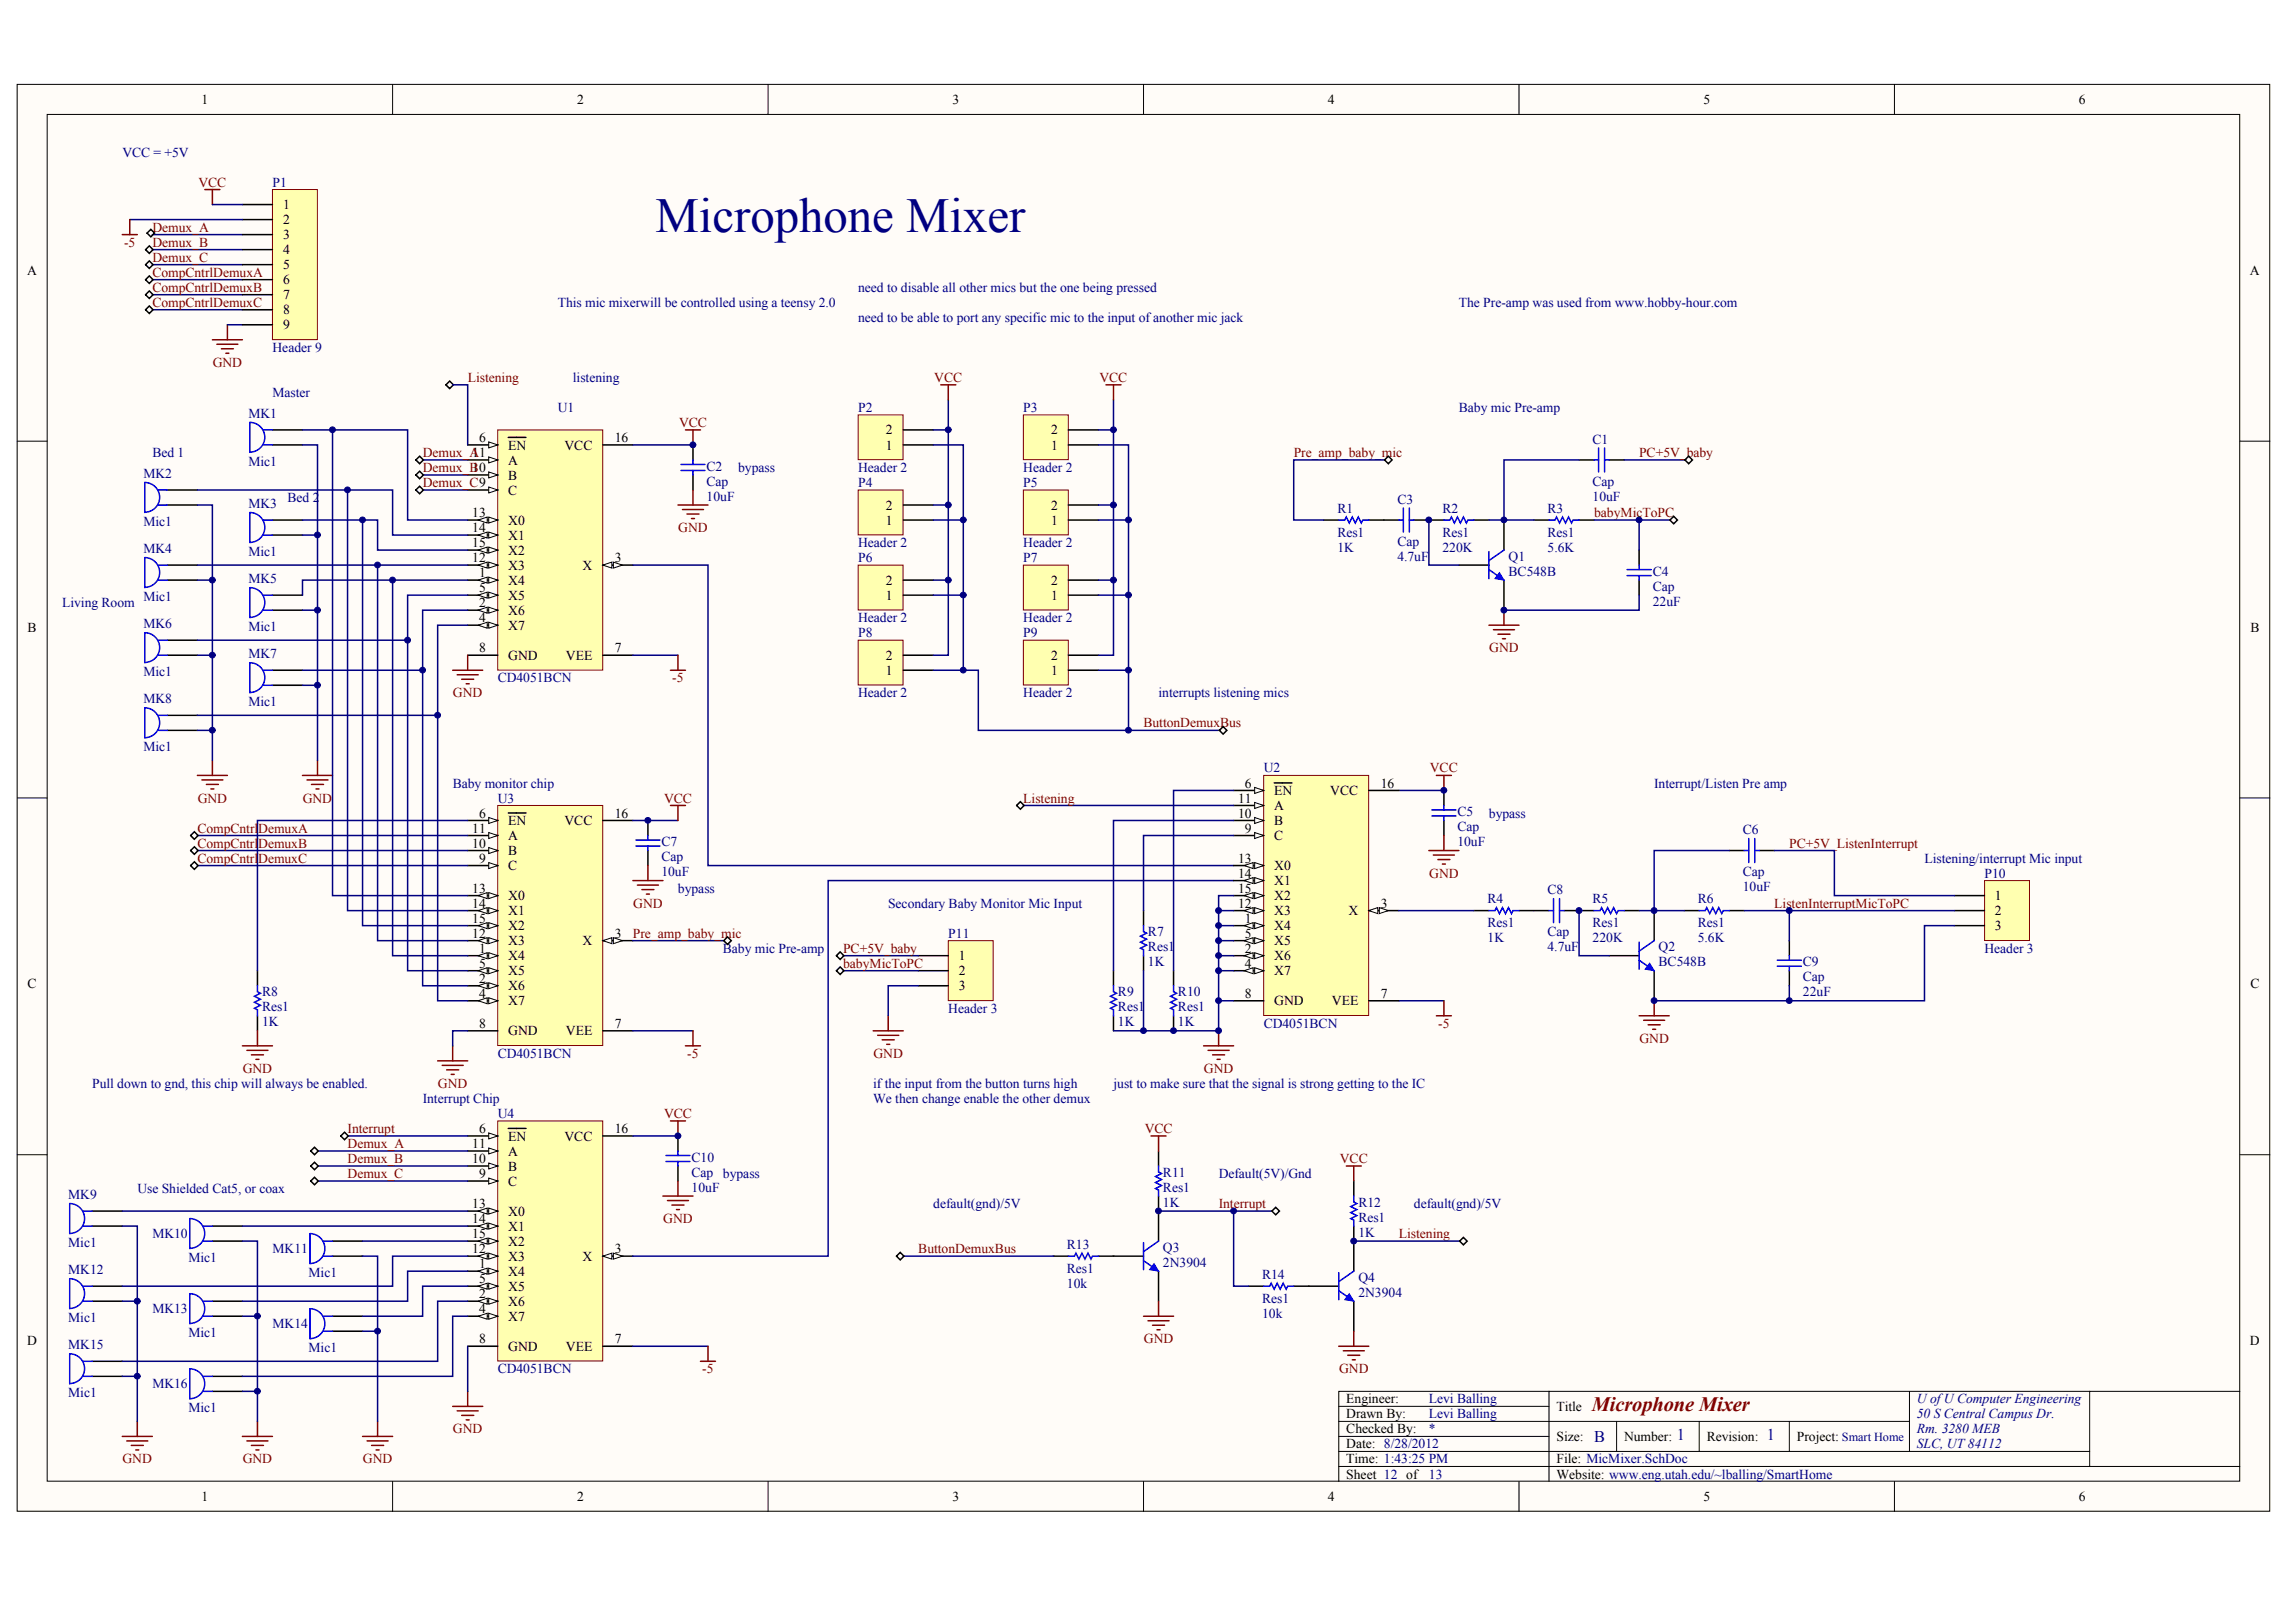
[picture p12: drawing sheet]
<svg xmlns="http://www.w3.org/2000/svg" width="248mm" height="173mm" viewBox="0 0 248 173" stroke-linecap="round" stroke-linejoin="round" font-family="sans-serif">
<defs><g id="words">
<text font-size="5.3" fill="#000080" x="70.8" y="25">Microphone Mixer</text>
<text font-size="2.2" fill="#800000" x="172" y="152.4">Microphone Mixer</text>
<g font-size="1.8" fill="#000080">
<text x="172.3" y="155.8">B</text>
<text x="181.2" y="155.6">1</text>
<text x="190.9" y="155.6">1</text>
</g>
<g font-size="1.5">
<text x="21.8" y="11.2">1</text>
<text x="62.4" y="11.2">2</text>
<text x="102.9" y="11.2">3</text>
<text x="143.5" y="11.2">4</text>
<text x="184.1" y="11.2">5</text>
<text x="224.6" y="11.2">6</text>
<text x="30.6" y="22.6">1</text>
<text x="2.9" y="29.7">A</text>
<text x="30.6" y="24.2">2</text>
<text x="30.6" y="25.8">3</text>
<text x="30.6" y="27.5">4</text>
<text x="30.6" y="29.1">5</text>
<text x="243.1" y="29.7">A</text>
<text x="30.6" y="30.7">6</text>
<text x="30.6" y="32.3">7</text>
<text x="30.6" y="34">8</text>
<text x="30.6" y="35.6">9</text>
<text x="51.8" y="47.8">6</text>
<text x="66.4" y="47.8">16</text>
<text x="95.7" y="46.9">2</text>
<text x="113.6" y="46.9">2</text>
<text x="51" y="51">10</text>
<text x="51" y="49.4">11</text>
<text x="54.9" y="48.6">EN</text>
<text x="54.9" y="53.4">C</text>
<text x="54.9" y="51.8">B</text>
<text x="54.9" y="50.2">A</text>
<text x="61" y="48.6">VCC</text>
<text x="95.7" y="48.6">1</text>
<text x="113.6" y="48.6">1</text>
<text x="51" y="55.9">13</text>
<text x="51" y="59.1">15</text>
<text x="51" y="57.5">14</text>
<text x="54.9" y="56.7">X0</text>
<text x="54.9" y="59.9">X2</text>
<text x="54.9" y="58.3">X1</text>
<text x="95.7" y="56.7">1</text>
<text x="95.7" y="55.1">2</text>
<text x="113.6" y="56.7">1</text>
<text x="113.6" y="55.1">2</text>
<text x="51" y="60.7">12</text>
<text x="51.8" y="65.6">2</text>
<text x="51.8" y="62.4">1</text>
<text x="51.8" y="64">5</text>
<text x="54.9" y="63.2">X4</text>
<text x="54.9" y="64.8">X5</text>
<text x="54.9" y="61.6">X3</text>
<text x="62.9" y="61.6">X</text>
<text x="66.4" y="60.7">3</text>
<text x="95.7" y="64.8">1</text>
<text x="95.7" y="63.2">2</text>
<text x="113.6" y="64.8">1</text>
<text x="113.6" y="63.2">2</text>
<text x="3" y="68.2">B</text>
<text x="51.8" y="67.2">4</text>
<text x="51.8" y="70.5">8</text>
<text x="54.9" y="66.4">X6</text>
<text x="54.9" y="68">X7</text>
<text x="54.9" y="71.3">GND</text>
<text x="61.2" y="71.3">VEE</text>
<text x="66.4" y="70.5">7</text>
<text x="95.7" y="71.3">2</text>
<text x="113.6" y="71.3">2</text>
<text x="243.2" y="68.2">B</text>
<text x="95.7" y="72.9">1</text>
<text x="113.6" y="72.9">1</text>
<text x="51" y="89.9">11</text>
<text x="51.8" y="88.3">6</text>
<text x="54.9" y="89.1">EN</text>
<text x="61" y="89.1">VCC</text>
<text x="66.4" y="88.3">16</text>
<text x="133.8" y="88.3">10</text>
<text x="133.8" y="86.7">11</text>
<text x="134.5" y="85.1">6</text>
<text x="134.5" y="89.9">9</text>
<text x="137.7" y="85.9">EN</text>
<text x="137.7" y="89.1">B</text>
<text x="137.7" y="87.5">A</text>
<text x="143.8" y="85.9">VCC</text>
<text x="149.2" y="85.1">16</text>
<text x="51" y="91.6">10</text>
<text x="51.8" y="93.2">9</text>
<text x="54.9" y="94">C</text>
<text x="54.9" y="92.4">B</text>
<text x="54.9" y="90.8">A</text>
<text x="133.8" y="93.2">13</text>
<text x="133.8" y="94.8">14</text>
<text x="137.7" y="94">X0</text>
<text x="137.7" y="90.8">C</text>
<text x="137.7" y="95.6">X1</text>
<text x="51" y="96.4">13</text>
<text x="51" y="101.3">12</text>
<text x="51" y="99.7">15</text>
<text x="51" y="98.1">14</text>
<text x="54.9" y="97.2">X0</text>
<text x="54.9" y="100.5">X2</text>
<text x="54.9" y="98.9">X1</text>
<text x="66.4" y="101.3">3</text>
<text x="133.8" y="98.1">12</text>
<text x="133.8" y="96.4">15</text>
<text x="134.5" y="99.7">1</text>
<text x="134.5" y="101.3">5</text>
<text x="137.7" y="100.5">X4</text>
<text x="137.7" y="98.9">X3</text>
<text x="137.7" y="97.2">X2</text>
<text x="145.7" y="98.9">X</text>
<text x="149.2" y="98.1">3</text>
<text x="215.6" y="97.2">1</text>
<text x="215.6" y="98.9">2</text>
<text x="215.6" y="100.5">3</text>
<text x="3" y="106.8">C</text>
<text x="51.8" y="106.2">2</text>
<text x="51.8" y="102.9">1</text>
<text x="51.8" y="107.8">4</text>
<text x="51.8" y="104.5">5</text>
<text x="54.9" y="107">X6</text>
<text x="54.9" y="103.7">X4</text>
<text x="54.9" y="105.4">X5</text>
<text x="54.9" y="102.1">X3</text>
<text x="62.9" y="102.1">X</text>
<text x="103.6" y="103.7">1</text>
<text x="103.6" y="105.4">2</text>
<text x="103.6" y="107">3</text>
<text x="134.5" y="102.9">2</text>
<text x="134.5" y="104.5">4</text>
<text x="134.5" y="107.8">8</text>
<text x="137.7" y="103.7">X6</text>
<text x="137.7" y="105.4">X7</text>
<text x="137.7" y="102.1">X5</text>
<text x="149.2" y="107.8">7</text>
<text x="243.2" y="106.8">C</text>
<text x="51.8" y="111">8</text>
<text x="54.9" y="108.6">X7</text>
<text x="54.9" y="111.9">GND</text>
<text x="61.2" y="111.9">VEE</text>
<text x="66.4" y="111">7</text>
<text x="137.7" y="108.6">GND</text>
<text x="143.9" y="108.6">VEE</text>
<text x="51" y="125.6">10</text>
<text x="51" y="124">11</text>
<text x="51.8" y="122.4">6</text>
<text x="54.9" y="123.2">EN</text>
<text x="54.9" y="124.8">A</text>
<text x="61" y="123.2">VCC</text>
<text x="66.4" y="122.4">16</text>
<text x="51" y="130.5">13</text>
<text x="51.8" y="127.3">9</text>
<text x="54.9" y="131.3">X0</text>
<text x="54.9" y="128.1">C</text>
<text x="54.9" y="126.5">B</text>
<text x="51" y="135.4">12</text>
<text x="51" y="133.8">15</text>
<text x="51" y="132.1">14</text>
<text x="51.8" y="137">1</text>
<text x="54.9" y="137.8">X4</text>
<text x="54.9" y="136.2">X3</text>
<text x="54.9" y="134.6">X2</text>
<text x="54.9" y="133">X1</text>
<text x="62.9" y="136.2">X</text>
<text x="66.4" y="135.4">3</text>
<text x="51.8" y="140.3">2</text>
<text x="51.8" y="141.9">4</text>
<text x="51.8" y="138.6">5</text>
<text x="54.9" y="141.1">X6</text>
<text x="54.9" y="142.7">X7</text>
<text x="54.9" y="139.4">X5</text>
<text x="2.9" y="145.3">D</text>
<text x="51.8" y="145.1">8</text>
<text x="54.9" y="145.9">GND</text>
<text x="61.2" y="145.9">VEE</text>
<text x="66.4" y="145.1">7</text>
<text x="243.1" y="145.3">D</text>
<text x="145.5" y="151.6">Engineer:</text>
<text x="145.5" y="153.2">Drawn By:</text>
<text x="145.5" y="154.9">Checked By:</text>
<text x="168.2" y="152.4">Title</text>
<text x="168.2" y="155.7">Size:</text>
<text x="175.5" y="155.7">Number:</text>
<text x="184.4" y="155.7">Revision:</text>
<text x="194.2" y="155.7">Project: Smart Home</text>
<text x="145.5" y="156.5">Date: 8/28/2012</text>
<text x="145.5" y="159.7">Sheet 12 of</text>
<text x="145.5" y="158.1">Time: 1:43:25 PM</text>
<text x="168.2" y="158.1">File: MicMixer.SchDoc</text>
<text x="168.2" y="159.7">Website: www.eng.utah.edu/~lballing/SmartHome</text>
<text x="21.8" y="162.2">1</text>
<text x="62.4" y="162.2">2</text>
<text x="102.9" y="162.2">3</text>
<text x="143.5" y="162.2">4</text>
<text x="184.1" y="162.2">5</text>
<text x="224.6" y="162.2">6</text>
</g>
<g font-size="1.5" fill="#000080">
<text x="13.2" y="16.9">VCC = +5V</text>
<text x="29.5" y="20.2">P1</text>
<text x="60.3" y="33.2">This mic mixerwill be controlled using a teensy 2.0</text>
<text x="92.7" y="31.5">need to disable all other mics but the one being pressed</text>
<text x="92.7" y="34.8">need to be able to port any specific mic to the input of another mic jack</text>
<text x="157.7" y="33.2">The Pre-amp was used from www.hobby-hour.com</text>
<text x="29.5" y="38">Header 9</text>
<text x="61.9" y="41.3">listening</text>
<text x="26.8" y="45.2">MK1</text>
<text x="29.5" y="42.9">Master</text>
<text x="60.3" y="44.5">U1</text>
<text x="92.7" y="44.5">P2</text>
<text x="110.6" y="44.5">P3</text>
<text x="157.7" y="44.5">Baby mic Pre-amp</text>
<text x="172.1" y="47.9">C1</text>
<text x="15.5" y="51.6">MK2</text>
<text x="16.5" y="49.4">Bed 1</text>
<text x="26.8" y="50.3">Mic1</text>
<text x="76.4" y="50.8">C2</text>
<text x="76.4" y="52.5">Cap</text>
<text x="79.8" y="51">bypass</text>
<text x="92.7" y="51">Header 2</text>
<text x="92.7" y="52.6">P4</text>
<text x="110.6" y="52.6">P5</text>
<text x="110.6" y="51">Header 2</text>
<text x="172.1" y="52.5">Cap</text>
<text x="15.5" y="56.8">Mic1</text>
<text x="15.5" y="59.8">MK4</text>
<text x="26.8" y="54.9">MK3</text>
<text x="31.1" y="54.3">Bed 2</text>
<text x="76.4" y="54.1">10uF</text>
<text x="92.7" y="59.1">Header 2</text>
<text x="110.6" y="59.1">Header 2</text>
<text x="144.5" y="59.6">1K</text>
<text x="144.5" y="55.4">R1</text>
<text x="144.5" y="58">Res1</text>
<text x="151" y="54.4">C3</text>
<text x="151" y="58.9">Cap</text>
<text x="155.9" y="59.6">220K</text>
<text x="155.9" y="55.4">R2</text>
<text x="155.9" y="58">Res1</text>
<text x="167.2" y="59.6">5.6K</text>
<text x="167.2" y="55.4">R3</text>
<text x="167.2" y="58">Res1</text>
<text x="172.1" y="54.1">10uF</text>
<text x="6.7" y="65.6">Living Room</text>
<text x="15.5" y="65">Mic1</text>
<text x="26.8" y="60.1">Mic1</text>
<text x="26.8" y="63">MK5</text>
<text x="92.7" y="60.7">P6</text>
<text x="110.6" y="60.7">P7</text>
<text x="151" y="60.6">4.7uF</text>
<text x="163" y="60.6">Q1</text>
<text x="163" y="62.2">BC548B</text>
<text x="178.6" y="65.4">22uF</text>
<text x="178.6" y="62.2">C4</text>
<text x="178.6" y="63.8">Cap</text>
<text x="15.5" y="67.9">MK6</text>
<text x="26.8" y="68.2">Mic1</text>
<text x="26.8" y="71.1">MK7</text>
<text x="92.7" y="67.2">Header 2</text>
<text x="92.7" y="68.9">P8</text>
<text x="110.6" y="67.2">Header 2</text>
<text x="110.6" y="68.9">P9</text>
<text x="15.5" y="73.1">Mic1</text>
<text x="15.5" y="76">MK8</text>
<text x="26.8" y="76.3">Mic1</text>
<text x="53.8" y="73.7">CD4051BCN</text>
<text x="92.7" y="75.4">Header 2</text>
<text x="110.6" y="75.4">Header 2</text>
<text x="125.2" y="75.4">interrupts listening mics</text>
<text x="15.5" y="81.2">Mic1</text>
<text x="136.6" y="83.4">U2</text>
<text x="48.9" y="85.1">Baby monitor chip</text>
<text x="53.8" y="86.7">U3</text>
<text x="157.5" y="88.2">C5</text>
<text x="157.5" y="89.8">Cap</text>
<text x="160.9" y="88.3">bypass</text>
<text x="178.7" y="85.1">Interrupt/Listen Pre amp</text>
<text x="71.5" y="94.7">10uF</text>
<text x="71.5" y="91.4">C7</text>
<text x="71.5" y="93">Cap</text>
<text x="157.5" y="91.4">10uF</text>
<text x="188.3" y="90.1">C6</text>
<text x="188.3" y="94.7">Cap</text>
<text x="208" y="93.2">Listening/interrupt Mic input</text>
<text x="214.4" y="94.8">P10</text>
<text x="73.3" y="96.4">bypass</text>
<text x="96" y="98.1">Secondary Baby Monitor Mic Input</text>
<text x="102.5" y="101.3">P11</text>
<text x="124.1" y="101.1">R7</text>
<text x="160.7" y="101.8">1K</text>
<text x="160.7" y="97.6">R4</text>
<text x="160.7" y="100.2">Res1</text>
<text x="167.2" y="96.6">C8</text>
<text x="167.2" y="101.1">Cap</text>
<text x="172.1" y="101.8">220K</text>
<text x="172.1" y="97.6">R5</text>
<text x="172.1" y="100.2">Res1</text>
<text x="183.5" y="101.8">5.6K</text>
<text x="183.5" y="97.6">R6</text>
<text x="183.5" y="100.2">Res1</text>
<text x="188.3" y="96.3">10uF</text>
<text x="28.3" y="107.6">R8</text>
<text x="78.1" y="102.9">Baby mic Pre-amp</text>
<text x="120.8" y="107.6">R9</text>
<text x="124.1" y="104.4">1K</text>
<text x="124.1" y="102.8">Res1</text>
<text x="127.3" y="107.6">R10</text>
<text x="167.2" y="102.8">4.7uF</text>
<text x="179.2" y="102.8">Q2</text>
<text x="179.2" y="104.4">BC548B</text>
<text x="194.8" y="107.6">22uF</text>
<text x="194.8" y="104.4">C9</text>
<text x="194.8" y="106">Cap</text>
<text x="214.4" y="102.9">Header 3</text>
<text x="28.3" y="110.9">1K</text>
<text x="28.3" y="109.3">Res1</text>
<text x="102.5" y="109.4">Header 3</text>
<text x="120.8" y="110.9">1K</text>
<text x="120.8" y="109.3">Res1</text>
<text x="127.3" y="110.9">1K</text>
<text x="127.3" y="109.3">Res1</text>
<text x="136.6" y="111">CD4051BCN</text>
<text x="10" y="117.5">Pull down to gnd, this chip will always be enabled.</text>
<text x="45.7" y="119.2">Interrupt Chip</text>
<text x="53.8" y="114.3">CD4051BCN</text>
<text x="94.4" y="117.5">if the input from the button turns high</text>
<text x="94.4" y="119.2">We then change enable the other demux</text>
<text x="120.3" y="117.5">just to make sure that the signal is strong getting to the IC</text>
<text x="53.8" y="120.8">U4</text>
<text x="74.7" y="125.5">C10</text>
<text x="7.4" y="129.6">MK9</text>
<text x="14.8" y="128.9">Use Shielded Cat5, or coax</text>
<text x="74.7" y="128.7">10uF</text>
<text x="74.7" y="127.1">Cap bypass</text>
<text x="100.9" y="130.5">default(gnd)/5V</text>
<text x="125.7" y="130.4">1K</text>
<text x="125.7" y="127.1">R11</text>
<text x="125.7" y="128.7">Res1</text>
<text x="131.7" y="127.3">Default(5V)/Gnd</text>
<text x="146.8" y="130.4">R12</text>
<text x="146.8" y="132">Res1</text>
<text x="152.8" y="130.5">default(gnd)/5V</text>
<text x="7.4" y="134.7">Mic1</text>
<text x="7.4" y="137.7">MK12</text>
<text x="16.5" y="133.8">MK10</text>
<text x="20.4" y="136.4">Mic1</text>
<text x="29.5" y="135.4">MK11</text>
<text x="33.3" y="138">Mic1</text>
<text x="115.3" y="134.9">R13</text>
<text x="115.3" y="137.5">Res1</text>
<text x="125.7" y="135.2">Q3</text>
<text x="125.7" y="136.9">2N3904</text>
<text x="146.8" y="133.6">1K</text>
<text x="7.4" y="142.9">Mic1</text>
<text x="16.5" y="141.9">MK13</text>
<text x="29.5" y="143.5">MK14</text>
<text x="115.3" y="139.1">10k</text>
<text x="136.4" y="142.4">10k</text>
<text x="136.4" y="138.1">R14</text>
<text x="136.4" y="140.8">Res1</text>
<text x="146.8" y="138.5">Q4</text>
<text x="146.8" y="140.1">2N3904</text>
<text x="7.4" y="145.8">MK15</text>
<text x="20.4" y="144.5">Mic1</text>
<text x="33.3" y="146.1">Mic1</text>
<text x="53.8" y="148.4">CD4051BCN</text>
<text x="7.4" y="151">Mic1</text>
<text x="16.5" y="150">MK16</text>
<text x="20.4" y="152.6">Mic1</text>
<text x="154.4" y="153.2">Levi Balling</text>
<text x="154.4" y="151.6">Levi Balling</text>
<text x="154.4" y="154.9">*</text>
<text x="207.1" y="151.6">U of U Computer Engineering</text>
<text x="207.1" y="153.2">50 S Central Campus Dr.</text>
<text x="207.1" y="154.9">Rm. 3280 MEB</text>
<text x="154.4" y="159.7">13</text>
<text x="207.1" y="156.5">SLC, UT 84112</text>
</g>
<g font-size="1.5" fill="#800000">
<text x="21.5" y="20.2">VCC</text>
<text x="13.4" y="26.7">-5</text>
<text x="16.5" y="25">Demux_A</text>
<text x="16.5" y="26.7">Demux_B</text>
<text x="16.5" y="28.3">Demux_C</text>
<text x="16.5" y="29.9">CompCntrlDemuxA</text>
<text x="16.5" y="31.5">CompCntrlDemuxB</text>
<text x="16.5" y="33.2">CompCntrlDemuxC</text>
<text x="23" y="39.6">GND</text>
<text x="50.5" y="41.3">Listening</text>
<text x="101" y="41.3">VCC</text>
<text x="118.8" y="41.3">VCC</text>
<text x="73.4" y="46.1">VCC</text>
<text x="45.7" y="49.4">Demux_A</text>
<text x="45.7" y="51">Demux_B</text>
<text x="45.7" y="52.6">Demux_C9</text>
<text x="139.8" y="49.4">Pre_amp_baby_mic</text>
<text x="177.1" y="49.4">PC+5V_baby</text>
<text x="73.3" y="57.5">GND</text>
<text x="172.3" y="55.9">babyMicToPC</text>
<text x="160.9" y="70.5">GND</text>
<text x="48.9" y="75.4">GND</text>
<text x="72.6" y="73.7">-5</text>
<text x="123.6" y="78.6">ButtonDemuxBus</text>
<text x="154.5" y="83.4">VCC</text>
<text x="21.3" y="89.9">CompCntrlDemuxA</text>
<text x="21.4" y="86.7">GND</text>
<text x="32.7" y="86.7">GND</text>
<text x="71.8" y="86.7">VCC</text>
<text x="110.6" y="86.7">Listening</text>
<text x="21.3" y="91.6">CompCntrlDemuxB</text>
<text x="21.3" y="93.2">CompCntrlDemuxC</text>
<text x="154.5" y="94.8">GND</text>
<text x="193.4" y="91.6">PC+5V_ListenInterrupt</text>
<text x="68.4" y="101.3">Pre_amp_baby_mic</text>
<text x="68.4" y="98.1">GND</text>
<text x="191.7" y="98.1">ListenInterruptMicToPC</text>
<text x="91.1" y="102.9">PC+5V_baby</text>
<text x="91.1" y="104.5">babyMicToPC</text>
<text x="155.4" y="111">-5</text>
<text x="177.2" y="112.7">GND</text>
<text x="26.2" y="115.9">GND</text>
<text x="47.3" y="117.5">GND</text>
<text x="74.3" y="114.3">-5</text>
<text x="94.4" y="114.3">GND</text>
<text x="130.1" y="115.9">GND</text>
<text x="37.6" y="122.4">Interrupt</text>
<text x="37.6" y="124">Demux_A</text>
<text x="37.6" y="125.6">Demux_B</text>
<text x="71.8" y="120.8">VCC</text>
<text x="123.7" y="122.4">VCC</text>
<text x="144.8" y="125.6">VCC</text>
<text x="37.6" y="127.3">Demux_C</text>
<text x="131.7" y="130.5">Interrupt</text>
<text x="71.7" y="132.1">GND</text>
<text x="99.2" y="135.4">ButtonDemuxBus</text>
<text x="151.2" y="133.8">Listening</text>
<text x="75.9" y="148.4">-5</text>
<text x="123.6" y="145.1">GND</text>
<text x="144.7" y="148.4">GND</text>
<text x="48.9" y="154.9">GND</text>
<text x="13.2" y="158.1">GND</text>
<text x="26.2" y="158.1">GND</text>
<text x="39.2" y="158.1">GND</text>
</g>
</g></defs>
<g fill="#fffcf8" stroke="#000" stroke-width=".11">
<path d="M1.9 9.1h243.4v154.2h-243.4z"/>
<path d="M5.1 12.4h236.9v147.6h-236.9z"/>
</g>
<g fill="none" stroke="#000" stroke-width=".11">
<path d="M42.4 9.1v3.3M83 9.1v3.3M123.6 9.1v3.3M164.1 9.1v3.3M204.7 9.1v3.3M1.9 47.7h3.2M242 47.7h3.3M1.9 86.2h3.2M242 86.2h3.3M1.9 124.8h3.2M242 124.8h3.3M144.7 153.6h61.6"/>
<path d="M144.7 158.4h97.3M144.7 156.8h81.1M144.7 151.9h22.7M144.7 155.2h22.7M167.4 150.3h-22.7v9.8M174.7 153.6v3.2M183.6 153.6v3.2M193.4 153.6v3.2M206.3 150.3v6.5M225.8 150.3h-58.4v9.8M242 150.3h-16.2v8.1M42.4 160.1v3.2"/>
<path d="M83 160.1v3.2M123.6 160.1v3.2M164.1 160.1v3.2M204.7 160.1v3.2"/>
</g>
<g fill="none" stroke="#000" stroke-width=".16">
<path d="M18.1 54.6h3.2M18.1 52.9h3.2M29.4 48.1h3.3M29.4 46.4h3.3M29.4 57.8h3.3M29.4 56.2h3.3M18.1 62.7h3.2M18.1 61.1h3.2M10 132.5h3.2M10 130.8h3.2M10 139h3.2M23 132.5h3.2"/>
<path d="M23 134.1h3.2M35.9 134.1h3.3M35.9 135.7h3.3M10 140.6h3.2"/>
</g>
<g fill="none" stroke="#00f" stroke-width=".16">
<path d="M15.6 55.3a1.61 1.61 0 0 0 1.7-1.6 1.61 1.61 0 0 0-1.7-1.6v3.3M17.1 52.9h1M17.1 54.6h1M27 48.8a1.61 1.61 0 0 0 1.6-1.6 1.61 1.61 0 0 0-1.6-1.6v3.3M27 58.6a1.61 1.61 0 0 0 1.6-1.6 1.61 1.61 0 0 0-1.6-1.6v3.2M28.5 46.4h.9M28.5 48.1h.9M28.5 56.2h.9M28.5 57.8h.9M15.6 63.5a1.61 1.61 0 0 0 1.7-1.7 1.61 1.61 0 0 0-1.7-1.6v3.3M17.1 61.1h1M17.1 62.7h1"/>
<path d="M7.5 133.3a1.61 1.61 0 0 0 1.6-1.7 1.61 1.61 0 0 0-1.6-1.6v3.3M9 130.8h1M9 132.5h1M9 139h1M20.5 134.9a1.61 1.61 0 0 0 1.6-1.6 1.61 1.61 0 0 0-1.6-1.6v3.2M22 132.5h1M22 134.1h1M33.5 136.5a1.61 1.61 0 0 0 1.6-1.6 1.61 1.61 0 0 0-1.6-1.6v3.2M35 134.1h.9M35 135.7h.9M7.5 141.4a1.61 1.61 0 0 0 1.6-1.6 1.61 1.61 0 0 0-1.6-1.7v3.3M9 140.6h1"/>
</g>
<path d="M214.5 95.1h4.8v6.5h-4.8z" fill="#ffffb0" stroke="#800000" stroke-width=".11"/>
<path d="M211.2 96.8h3.3M211.2 98.4h3.3M211.2 100h3.3" fill="none" stroke="#000" stroke-width=".16"/>
<path d="M102.5 101.6h4.8v6.5h-4.8z" fill="#ffffb0" stroke="#800000" stroke-width=".11"/>
<path d="M99.2 103.3h3.3M99.2 104.9h3.3M99.2 106.5h3.3" fill="none" stroke="#000" stroke-width=".16"/>
<path d="M53.8 46.4h11.3v26h-11.3z" fill="#ffffb0" stroke="#800000" stroke-width=".11"/>
<path d="M50.5 65.9h3.3" fill="none" stroke="#000" stroke-width=".16"/>
<g fill="#fffcf8" stroke="#000" stroke-width=".11">
<path d="M52.8 65.6l1 .3-1 .3z"/>
<path d="M51.7 65.9l1-.3v.6z"/>
</g>
<path d="M50.5 62.7h3.3" fill="none" stroke="#000" stroke-width=".16"/>
<g fill="#fffcf8" stroke="#000" stroke-width=".11">
<path d="M52.8 62.4l1 .3-1 .3z"/>
<path d="M51.7 62.7l1-.3v.6z"/>
</g>
<path d="M65.1 61.1h3.3" fill="none" stroke="#000" stroke-width=".16"/>
<g fill="#fffcf8" stroke="#000" stroke-width=".11">
<path d="M65.1 61.1l1-.4v.7z"/>
<path d="M66.3 60.7l1 .4-1 .3z"/>
</g>
<path d="M50.5 67.5h3.3" fill="none" stroke="#000" stroke-width=".16"/>
<g fill="#fffcf8" stroke="#000" stroke-width=".11">
<path d="M52.8 67.2l1 .3-1 .4z"/>
<path d="M51.7 67.5l1-.3v.7z"/>
</g>
<path d="M65.1 48.1h3.3M50.5 64.3h3.3" fill="none" stroke="#000" stroke-width=".16"/>
<g fill="#fffcf8" stroke="#000" stroke-width=".11">
<path d="M52.8 64l1 .3-1 .3z"/>
<path d="M51.7 64.3l1-.3v.6z"/>
</g>
<path d="M50.5 48.1h3.3" fill="none" stroke="#000" stroke-width=".16"/>
<path d="M52.8 47.7l1 .4-1 .3z" fill="#fffcf8" stroke="#000" stroke-width=".11"/>
<path d="M50.5 56.2h3.3M54.9 47.3h1.9" fill="none" stroke="#000" stroke-width=".16"/>
<g fill="#fffcf8" stroke="#000" stroke-width=".11">
<path d="M52.8 55.9l1 .3-1 .3z"/>
<path d="M51.7 56.2l1-.3v.6z"/>
</g>
<path d="M50.5 70.8h3.3M50.5 61.1h3.3M65.1 70.8h3.3" fill="none" stroke="#000" stroke-width=".16"/>
<g fill="#fffcf8" stroke="#000" stroke-width=".11">
<path d="M52.8 60.7l1 .4-1 .3z"/>
<path d="M51.7 61.1l1-.4v.7z"/>
</g>
<path d="M50.5 52.9h3.3" fill="none" stroke="#000" stroke-width=".16"/>
<path d="M52.8 52.6l1 .3-1 .4z" fill="#fffcf8" stroke="#000" stroke-width=".11"/>
<path d="M50.5 51.3h3.3" fill="none" stroke="#000" stroke-width=".16"/>
<path d="M52.8 51l1 .3-1 .3z" fill="#fffcf8" stroke="#000" stroke-width=".11"/>
<path d="M50.5 49.7h3.3" fill="none" stroke="#000" stroke-width=".16"/>
<path d="M52.8 49.4l1 .3-1 .3z" fill="#fffcf8" stroke="#000" stroke-width=".11"/>
<path d="M50.5 59.4h3.3" fill="none" stroke="#000" stroke-width=".16"/>
<g fill="#fffcf8" stroke="#000" stroke-width=".11">
<path d="M52.8 59.1l1 .3-1 .4z"/>
<path d="M51.7 59.4l1-.3v.7z"/>
</g>
<path d="M50.5 57.8h3.3" fill="none" stroke="#000" stroke-width=".16"/>
<g fill="#fffcf8" stroke="#000" stroke-width=".11">
<path d="M52.8 57.5l1 .3-1 .3z"/>
<path d="M51.7 57.8l1-.3v.6z"/>
</g>
<path d="M53.8 121.1h11.3v25.9h-11.3z" fill="#ffffb0" stroke="#800000" stroke-width=".11"/>
<path d="M50.5 140.6h3.3" fill="none" stroke="#000" stroke-width=".16"/>
<g fill="#fffcf8" stroke="#000" stroke-width=".11">
<path d="M52.8 140.3l1 .3-1 .3z"/>
<path d="M51.7 140.6l1-.3v.6z"/>
</g>
<path d="M50.5 137.3h3.3" fill="none" stroke="#000" stroke-width=".16"/>
<g fill="#fffcf8" stroke="#000" stroke-width=".11">
<path d="M52.8 137l1 .3-1 .4z"/>
<path d="M51.7 137.3l1-.3v.7z"/>
</g>
<path d="M65.1 135.7h3.3" fill="none" stroke="#000" stroke-width=".16"/>
<g fill="#fffcf8" stroke="#000" stroke-width=".11">
<path d="M65.1 135.7l1-.3v.6z"/>
<path d="M66.3 135.4l1 .3-1 .3z"/>
</g>
<path d="M50.5 142.2h3.3" fill="none" stroke="#000" stroke-width=".16"/>
<g fill="#fffcf8" stroke="#000" stroke-width=".11">
<path d="M52.8 141.9l1 .3-1 .3z"/>
<path d="M51.7 142.2l1-.3v.6z"/>
</g>
<path d="M50.5 139h3.3M65.1 122.7h3.3" fill="none" stroke="#000" stroke-width=".16"/>
<g fill="#fffcf8" stroke="#000" stroke-width=".11">
<path d="M52.8 138.6l1 .4-1 .3z"/>
<path d="M51.7 139l1-.4v.7z"/>
</g>
<path d="M50.5 122.7h3.3" fill="none" stroke="#000" stroke-width=".16"/>
<path d="M52.8 122.4l1 .3-1 .4z" fill="#fffcf8" stroke="#000" stroke-width=".11"/>
<path d="M50.5 130.8h3.3M54.9 121.9h1.9" fill="none" stroke="#000" stroke-width=".16"/>
<g fill="#fffcf8" stroke="#000" stroke-width=".11">
<path d="M52.8 130.5l1 .3-1 .4z"/>
<path d="M51.7 130.8l1-.3v.7z"/>
</g>
<path d="M50.5 135.7h3.3M50.5 145.4h3.3M65.1 145.4h3.3" fill="none" stroke="#000" stroke-width=".16"/>
<g fill="#fffcf8" stroke="#000" stroke-width=".11">
<path d="M52.8 135.4l1 .3-1 .3z"/>
<path d="M51.7 135.7l1-.3v.6z"/>
</g>
<path d="M50.5 127.6h3.3" fill="none" stroke="#000" stroke-width=".16"/>
<path d="M52.8 127.3l1 .3-1 .3z" fill="#fffcf8" stroke="#000" stroke-width=".11"/>
<path d="M50.5 126h3.3" fill="none" stroke="#000" stroke-width=".16"/>
<path d="M52.8 125.6l1 .4-1 .3z" fill="#fffcf8" stroke="#000" stroke-width=".11"/>
<path d="M50.5 124.4h3.3" fill="none" stroke="#000" stroke-width=".16"/>
<path d="M52.8 124l1 .4-1 .3z" fill="#fffcf8" stroke="#000" stroke-width=".11"/>
<path d="M50.5 134.1h3.3" fill="none" stroke="#000" stroke-width=".16"/>
<g fill="#fffcf8" stroke="#000" stroke-width=".11">
<path d="M52.8 133.8l1 .3-1 .3z"/>
<path d="M51.7 134.1l1-.3v.6z"/>
</g>
<path d="M50.5 132.5h3.3" fill="none" stroke="#000" stroke-width=".16"/>
<g fill="#fffcf8" stroke="#000" stroke-width=".11">
<path d="M52.8 132.1l1 .4-1 .3z"/>
<path d="M51.7 132.5l1-.4v.7z"/>
</g>
<path d="M53.8 87h11.3v26h-11.3z" fill="#ffffb0" stroke="#800000" stroke-width=".11"/>
<path d="M50.5 106.5h3.3" fill="none" stroke="#000" stroke-width=".16"/>
<g fill="#fffcf8" stroke="#000" stroke-width=".11">
<path d="M52.8 106.2l1 .3-1 .3z"/>
<path d="M51.7 106.5l1-.3v.6z"/>
</g>
<path d="M50.5 103.3h3.3" fill="none" stroke="#000" stroke-width=".16"/>
<g fill="#fffcf8" stroke="#000" stroke-width=".11">
<path d="M52.8 102.9l1 .4-1 .3z"/>
<path d="M51.7 103.3l1-.4v.7z"/>
</g>
<path d="M65.1 101.6h3.3" fill="none" stroke="#000" stroke-width=".16"/>
<g fill="#fffcf8" stroke="#000" stroke-width=".11">
<path d="M65.1 101.6l1-.3v.7z"/>
<path d="M66.3 101.3l1 .3-1 .4z"/>
</g>
<path d="M50.5 108.1h3.3" fill="none" stroke="#000" stroke-width=".16"/>
<g fill="#fffcf8" stroke="#000" stroke-width=".11">
<path d="M52.8 107.8l1 .3-1 .3z"/>
<path d="M51.7 108.1l1-.3v.6z"/>
</g>
<path d="M65.1 88.6h3.3M50.5 104.9h3.3" fill="none" stroke="#000" stroke-width=".16"/>
<g fill="#fffcf8" stroke="#000" stroke-width=".11">
<path d="M52.8 104.5l1 .4-1 .3z"/>
<path d="M51.7 104.9l1-.4v.7z"/>
</g>
<path d="M50.5 88.6h3.3" fill="none" stroke="#000" stroke-width=".16"/>
<path d="M52.8 88.3l1 .3-1 .4z" fill="#fffcf8" stroke="#000" stroke-width=".11"/>
<path d="M50.5 96.8h3.3M54.9 87.8h1.9" fill="none" stroke="#000" stroke-width=".16"/>
<g fill="#fffcf8" stroke="#000" stroke-width=".11">
<path d="M52.8 96.4l1 .4-1 .3z"/>
<path d="M51.7 96.8l1-.4v.7z"/>
</g>
<path d="M50.5 111.4h3.3M50.5 101.6h3.3M65.1 111.4h3.3" fill="none" stroke="#000" stroke-width=".16"/>
<g fill="#fffcf8" stroke="#000" stroke-width=".11">
<path d="M52.8 101.3l1 .3-1 .4z"/>
<path d="M51.7 101.6l1-.3v.7z"/>
</g>
<path d="M50.5 93.5h3.3" fill="none" stroke="#000" stroke-width=".16"/>
<path d="M52.8 93.2l1 .3-1 .3z" fill="#fffcf8" stroke="#000" stroke-width=".11"/>
<path d="M50.5 91.9h3.3" fill="none" stroke="#000" stroke-width=".16"/>
<path d="M52.8 91.6l1 .3-1 .3z" fill="#fffcf8" stroke="#000" stroke-width=".11"/>
<path d="M50.5 90.3h3.3" fill="none" stroke="#000" stroke-width=".16"/>
<path d="M52.8 89.9l1 .4-1 .3z" fill="#fffcf8" stroke="#000" stroke-width=".11"/>
<path d="M50.5 100h3.3" fill="none" stroke="#000" stroke-width=".16"/>
<g fill="#fffcf8" stroke="#000" stroke-width=".11">
<path d="M52.8 99.7l1 .3-1 .3z"/>
<path d="M51.7 100l1-.3v.6z"/>
</g>
<path d="M50.5 98.4h3.3" fill="none" stroke="#000" stroke-width=".16"/>
<g fill="#fffcf8" stroke="#000" stroke-width=".11">
<path d="M52.8 98.1l1 .3-1 .3z"/>
<path d="M51.7 98.4l1-.3v.6z"/>
</g>
<g fill="none" stroke="#000" stroke-width=".16">
<path d="M18.1 70.8h3.2M18.1 69.2h3.2M18.1 78.9h3.2M18.1 77.3h3.2M29.4 65.9h3.3M29.4 64.3h3.3M29.4 74h3.3M29.4 72.4h3.3M10 148.7h3.2M10 147.1h3.2M23 142.2h3.2M23 140.6h3.2"/>
<path d="M23 148.7h3.2M23 150.3h3.2M35.9 142.2h3.3M35.9 143.8h3.3"/>
</g>
<g fill="none" stroke="#00f" stroke-width=".16">
<path d="M15.6 71.6a1.61 1.61 0 0 0 1.7-1.6 1.61 1.61 0 0 0-1.7-1.6v3.2M15.6 76.5a1.61 1.61 0 0 1 1.7 1.6 1.61 1.61 0 0 1-1.7 1.6zM17.1 69.2h1M17.1 70.8h1M17.1 77.3h1M17.1 78.9h1M27 66.7a1.61 1.61 0 0 0 1.6-1.6 1.61 1.61 0 0 0-1.6-1.6v3.2M27 74.8a1.61 1.61 0 0 0 1.6-1.6 1.61 1.61 0 0 0-1.6-1.6v3.2M28.5 64.3h.9M28.5 65.9h.9M28.5 72.4h.9M28.5 74h.9"/>
<path d="M7.5 149.5a1.61 1.61 0 0 0 1.6-1.6 1.61 1.61 0 0 0-1.6-1.6v3.2M9 147.1h1M9 148.7h1M20.5 143a1.61 1.61 0 0 0 1.6-1.6 1.61 1.61 0 0 0-1.6-1.6v3.2M20.5 151.1a1.61 1.61 0 0 0 1.6-1.6 1.61 1.61 0 0 0-1.6-1.6v3.2M22 140.6h1M22 142.2h1M22 148.7h1M22 150.3h1M33.5 141.4a1.61 1.61 0 0 1 1.6 1.6 1.61 1.61 0 0 1-1.6 1.6zM35 142.2h.9M35 143.8h.9"/>
</g>
<g fill="none" stroke="#000080" stroke-width=".16">
<path d="M21.3 52.9h21.1v4.9h8.1M21.3 54.6h1.7v27.6M32.7 46.4h11.3v9.8h6.5M32.7 56.2h8.1v3.2h9.7M32.7 48.1h1.6v34.1M32.7 57.8h1.6M35.9 46.4v50.4h14.6M37.6 52.9v45.5h12.9M39.2 56.2v43.8h11.3M21.3 61.1h29.2M21.3 62.7h1.7M21.3 70.8h1.7"/>
<path d="M21.3 78.9h1.7M21.3 69.2h22.7M21.3 77.3h26M32.7 65.9h1.6M32.7 74h1.6M32.7 72.4h13M40.8 61.1v40.5h9.7M42.4 62.7v40.6h8.1M44 69.2v35.7h6.5M45.7 72.4v34.1h4.8M47.3 77.3v30.8h3.2M50.5 62.7h-17.8v1.6"/>
<path d="M50.5 64.3h-6.5v4.9M50.5 65.9h-4.8v6.5M50.5 67.5h-3.2v9.8M68.4 61.1h8.1v32.4h56.8M133.3 95.1h-43.8v40.6h-21.1M13.2 132.5h1.6v21.1M13.2 130.8h37.3M26.2 134.1h1.6v19.5M26.2 132.5h24.3M39.2 135.7h1.6v17.9M39.2 134.1h11.3M50.5 135.7h-8.1v3.3h-29.2"/>
<path d="M50.5 137.3h-6.5v3.3h-17.8M50.5 139h-4.8v3.2h-6.5M13.2 148.7h1.6M13.2 140.6h1.6M26.2 142.2h1.6M26.2 150.3h1.6M39.2 143.8h1.6M50.5 140.6h-3.2v6.5h-34.1M50.5 142.2h-1.6v6.5h-22.7M50.5 145.4v4.9M68.4 145.4h8.1"/>
</g>
<g fill="none" stroke="#800000" stroke-width=".16">
<path d="M22.1 20.5h1.7M23 36.7h3.2M23 20.5v1.6M23.4 37.2h2.3M23.9 37.7h1.3M24.4 38.2h.3M24.6 35.1v1.6M48.9 72.4h3.3M49.4 72.9h2.3M49.9 73.4h1.3M50.4 73.9h.3M50.5 70.8v1.6"/>
<path d="M21.3 83.8h3.3M21.8 84.3h2.3M22.3 84.7h1.3M22.8 85.2h.3M23 82.2v1.6M32.7 83.8h3.2M33.2 84.3h2.2M33.7 84.7h1.3M34.1 85.2h.4M34.3 82.2v1.6M13.2 155.2h3.3M13.7 155.7h2.3"/>
<path d="M14.2 156.2h1.3M14.7 156.6h.3M14.8 153.6v1.6M26.2 155.2h3.2M26.7 155.7h2.3M27.2 156.2h1.3M27.7 156.6h.3M27.8 153.6v1.6M39.2 155.2h3.2M39.7 155.7h2.2M40.2 156.2h1.3M40.6 156.6h.4"/>
<path d="M40.8 153.6v1.6M48.9 151.9h3.3M49.4 152.4h2.3M49.9 152.9h1.3M50.4 153.4h.3M50.5 150.3v1.6"/>
</g>
<path d="M92.7 44.8h4.9v4.9h-4.9z" fill="#ffffb0" stroke="#800000" stroke-width=".11"/>
<path d="M97.6 48.1h3.3M97.6 46.4h3.3" fill="none" stroke="#000" stroke-width=".16"/>
<path d="M92.7 52.9h4.9v4.9h-4.9z" fill="#ffffb0" stroke="#800000" stroke-width=".11"/>
<path d="M97.6 56.2h3.3M97.6 54.6h3.3" fill="none" stroke="#000" stroke-width=".16"/>
<path d="M92.7 61.1h4.9v4.8h-4.9z" fill="#ffffb0" stroke="#800000" stroke-width=".11"/>
<path d="M97.6 64.3h3.3M97.6 62.7h3.3" fill="none" stroke="#000" stroke-width=".16"/>
<path d="M110.6 61.1h4.8v4.8h-4.8z" fill="#ffffb0" stroke="#800000" stroke-width=".11"/>
<path d="M115.5 64.3h3.2M115.5 62.7h3.2" fill="none" stroke="#000" stroke-width=".16"/>
<path d="M110.6 52.9h4.8v4.9h-4.8z" fill="#ffffb0" stroke="#800000" stroke-width=".11"/>
<path d="M115.5 56.2h3.2M115.5 54.6h3.2" fill="none" stroke="#000" stroke-width=".16"/>
<path d="M92.7 69.2h4.9v4.8h-4.9z" fill="#ffffb0" stroke="#800000" stroke-width=".11"/>
<path d="M97.6 72.4h3.3M97.6 70.8h3.3" fill="none" stroke="#000" stroke-width=".16"/>
<path d="M110.6 44.8h4.8v4.9h-4.8z" fill="#ffffb0" stroke="#800000" stroke-width=".11"/>
<path d="M115.5 48.1h3.2M115.5 46.4h3.2" fill="none" stroke="#000" stroke-width=".16"/>
<path d="M110.6 69.2h4.8v4.8h-4.8z" fill="#ffffb0" stroke="#800000" stroke-width=".11"/>
<g fill="none" stroke="#000" stroke-width=".16">
<path d="M115.5 72.4h3.2M115.5 70.8h3.2M27.8 104.9v1.6M27.8 109.7v1.7M126.8 104.9v1.6M126.8 109.7v1.7M113.8 135.7h1.7M118.7 135.7h4.9M125.2 124.4v1.6M125.2 129.2v4.9M125.2 137.3v3.3M134.9 139h1.7"/>
<path d="M139.8 139h4.9M146.3 127.6v1.6M146.3 132.5v4.8M146.3 140.6v3.2"/>
</g>
<g fill="none" stroke="#000080" stroke-width=".16">
<path d="M45.7 52.9h4.8M45.7 51.3h4.8M45.7 49.7h4.8M68.4 48.1h6.5M100.9 48.1h3.2v16.2M100.9 54.6h1.6M100.9 46.4h1.6M100.9 56.2h3.2M102.5 46.4v24.4h-1.6M102.5 43.2v3.2M118.7 48.1h3.2v8.1M118.7 54.6h1.6"/>
<path d="M118.7 46.4h1.6M120.3 43.2v27.6h-1.6M68.4 70.8h4.9M100.9 72.4h4.8v6.5h26M100.9 62.7h1.6M118.7 62.7h1.6M118.7 72.4h3.2M118.7 64.3h3.2M21.3 90.3h29.2M21.3 91.9h29.2M21.3 93.5h29.2M50.5 88.6h-22.7v16.3"/>
<path d="M68.4 88.6h4.9M151.2 85.4h4.8M50.5 111.4h-1.6v1.6M68.4 111.4h6.5M151.2 108.1h4.8M34.3 127.6h16.2M34.3 126h16.2M34.3 124.4h16.2M37.6 122.7h12.9M68.4 122.7h4.9M97.6 135.7h16.2M146.3 134.1h11.4"/>
</g>
<g fill="none" stroke="#800000" stroke-width=".16">
<path d="M74.1 46.4h1.6M74.9 46.4v1.7M101.7 41.6h1.6M102.5 41.6v1.6M119.5 41.6h1.6M120.3 41.6v1.6M72.4 87h1.7M73.3 87v1.6M155.2 83.8h1.6M156 83.8v1.6M26.2 113h3.2M26.7 113.5h2.3"/>
<path d="M27.2 114h1.3M27.7 114.4h.3M27.8 111.4v1.6M47.3 114.6h3.2M47.8 115.1h2.3M48.3 115.6h1.3M48.8 116.1h.3M48.9 113v1.6M130.1 113h3.2M130.6 113.5h2.2M131 114h1.3M131.5 114.4h.3"/>
<path d="M131.7 111.4v1.6M72.4 121.1h1.7M73.3 121.1v1.6M124.4 122.7h1.6M125.2 122.7v1.7M145.5 126h1.6M146.3 126v1.6M123.6 142.2h3.2M124.1 142.7h2.2M124.5 143.2h1.3M125 143.7h.4M125.2 140.6v1.6"/>
<path d="M144.7 145.4h3.2M145.2 145.9h2.2M145.6 146.4h1.3M146.1 146.9h.4M146.3 143.8v1.6"/>
</g>
<path d="M27.8 106.5v.6l.3 .2-.6 .3 .6 .4-.6 .3 .6 .3-.6 .3 .3 .2v.6M126.8 106.5v.6l.3 .2-.6 .3 .6 .4-.6 .3 .6 .3-.6 .3 .3 .2v.6M115.5 135.7h.6l.2-.3 .3 .6 .3-.6 .3 .6 .4-.6 .3 .6 .2-.3h.6M123.6 136.2l1.6 1.1M123.6 134.3v2.9M125.2 126v.6l.3 .2-.6 .3 .6 .3-.6 .4 .6 .3-.6 .3 .3 .2v.6M125.2 134.1l-1.6 1.1M136.6 139h.6l.2-.4 .3 .7 .3-.7 .3 .7 .4-.7 .3 .7 .2-.3h.6M144.7 139.4l1.6 1.2M144.7 137.5v2.9M146.3 129.2v.7l.3 .1-.6 .4 .6 .3-.6 .3 .6 .3-.6 .4 .3 .1v.7M146.3 137.3l-1.6 1.2" fill="none" stroke="#00f" stroke-width=".16"/>
<g fill="#00f" stroke="#00f" stroke-width=".11">
<path d="M124.7 136.5l.5 .8-1-.1z"/>
<path d="M145.8 139.8l.5 .8-1-.2z"/>
</g>
<path d="M136.6 83.8h11.3v25.9h-11.3z" fill="#ffffb0" stroke="#800000" stroke-width=".11"/>
<path d="M133.3 103.3h3.3" fill="none" stroke="#000" stroke-width=".16"/>
<g fill="#fffcf8" stroke="#000" stroke-width=".11">
<path d="M135.6 102.9l1 .4-1 .3z"/>
<path d="M134.4 103.3l1-.4v.7z"/>
</g>
<path d="M133.3 100h3.3" fill="none" stroke="#000" stroke-width=".16"/>
<g fill="#fffcf8" stroke="#000" stroke-width=".11">
<path d="M135.6 99.7l1 .3-1 .3z"/>
<path d="M134.4 100l1-.3v.6z"/>
</g>
<path d="M147.9 98.4h3.3" fill="none" stroke="#000" stroke-width=".16"/>
<g fill="#fffcf8" stroke="#000" stroke-width=".11">
<path d="M147.9 98.4l1-.3v.6z"/>
<path d="M149.1 98.1l.9 .3-.9 .3z"/>
</g>
<path d="M133.3 104.9h3.3" fill="none" stroke="#000" stroke-width=".16"/>
<g fill="#fffcf8" stroke="#000" stroke-width=".11">
<path d="M135.6 104.5l1 .4-1 .3z"/>
<path d="M134.4 104.9l1-.4v.7z"/>
</g>
<path d="M147.9 85.4h3.3M133.3 101.6h3.3" fill="none" stroke="#000" stroke-width=".16"/>
<g fill="#fffcf8" stroke="#000" stroke-width=".11">
<path d="M135.6 101.3l1 .3-1 .4z"/>
<path d="M134.4 101.6l1-.3v.7z"/>
</g>
<path d="M133.3 85.4h3.3" fill="none" stroke="#000" stroke-width=".16"/>
<path d="M135.6 85.1l1 .3-1 .3z" fill="#fffcf8" stroke="#000" stroke-width=".11"/>
<path d="M133.3 93.5h3.3M137.7 84.6h1.9" fill="none" stroke="#000" stroke-width=".16"/>
<g fill="#fffcf8" stroke="#000" stroke-width=".11">
<path d="M135.6 93.2l1 .3-1 .3z"/>
<path d="M134.4 93.5l1-.3v.6z"/>
</g>
<path d="M133.3 98.4h3.3M133.3 108.1h3.3M147.9 108.1h3.3" fill="none" stroke="#000" stroke-width=".16"/>
<g fill="#fffcf8" stroke="#000" stroke-width=".11">
<path d="M135.6 98.1l1 .3-1 .3z"/>
<path d="M134.4 98.4l1-.3v.6z"/>
</g>
<path d="M133.3 90.3h3.3" fill="none" stroke="#000" stroke-width=".16"/>
<path d="M135.6 89.9l1 .4-1 .3z" fill="#fffcf8" stroke="#000" stroke-width=".11"/>
<path d="M133.3 88.6h3.3" fill="none" stroke="#000" stroke-width=".16"/>
<path d="M135.6 88.3l1 .3-1 .4z" fill="#fffcf8" stroke="#000" stroke-width=".11"/>
<path d="M133.3 87h3.3" fill="none" stroke="#000" stroke-width=".16"/>
<path d="M135.6 86.7l1 .3-1 .3z" fill="#fffcf8" stroke="#000" stroke-width=".11"/>
<path d="M133.3 96.8h3.3" fill="none" stroke="#000" stroke-width=".16"/>
<g fill="#fffcf8" stroke="#000" stroke-width=".11">
<path d="M135.6 96.4l1 .4-1 .3z"/>
<path d="M134.4 96.8l1-.4v.7z"/>
</g>
<path d="M133.3 95.1h3.3" fill="none" stroke="#000" stroke-width=".16"/>
<g fill="#fffcf8" stroke="#000" stroke-width=".11">
<path d="M135.6 94.8l1 .3-1 .4z"/>
<path d="M134.4 95.1l1-.3v.7z"/>
</g>
<g fill="none" stroke="#000" stroke-width=".16">
<path d="M74.9 48.1v1.6M74.9 51.3v1.6M143 56.2h1.7M147.9 56.2h3.3M152.8 56.2h3.2M159.3 56.2h1.6M162.5 56.2v3.2M165.8 56.2h1.6M170.6 56.2h1.7M170.6 49.7h1.7M173.9 49.7h1.6M177.1 59.4v1.7"/>
<path d="M157.7 61.1h3.2M162.5 62.7v3.2M177.1 62.7v1.6M70 88.6v1.7M70 91.9v1.6M123.6 98.4v1.6M156 85.4v1.6M156 88.6v1.7M159.3 98.4h1.6M164.1 98.4h3.3M169 98.4h3.3M175.5 98.4h1.6"/>
<path d="M178.8 98.4v3.2M182 98.4h1.6M186.9 98.4h1.6M186.9 91.9h1.6M190.1 91.9h1.6M120.3 104.9v1.6M120.3 109.7v1.7M123.6 103.3v1.6M173.9 103.3h3.2M178.8 104.9v3.2M193.4 101.6v1.7M193.4 104.9v1.6"/>
<path d="M73.3 122.7v1.7M73.3 126v1.6"/>
</g>
<g fill="none" stroke="#00f" stroke-width=".16">
<path d="M73.6 50.2h2.6M73.6 50.8h2.6M74.9 49.7v.5M74.9 50.8v.5M144.7 56.2h.6l.2-.3 .3 .6 .3-.6 .4 .6 .3-.6 .3 .6 .2-.3h.6M151.2 56.2h.4M151.6 54.9v2.6M152.3 54.9v2.6M152.3 56.2h.5M156 56.2h.7l.1-.3 .4 .6 .3-.6 .3 .6 .3-.6 .4 .6 .1-.3h.7M160.9 59.6v2.9M162.5 59.4l-1.6 1.2"/>
<path d="M167.4 56.2h.6l.2-.3 .3 .6 .4-.6 .3 .6 .3-.6 .3 .6 .2-.3h.6M172.3 49.7h.4M172.7 48.4v2.6M173.4 48.4v2.6M173.4 49.7h.5M160.9 61.5l1.6 1.2M175.8 62.2h2.6M175.8 61.5h2.6M177.1 61.1v.4M177.1 62.2v.5M68.7 90.8h2.6M68.7 91.4h2.6"/>
<path d="M70 90.3v.5M70 91.4v.5M154.7 87.5h2.6M154.7 88.2h2.6M156 87v.5M156 88.2v.4M160.9 98.4h.6l.2-.3 .3 .6 .4-.6 .3 .6 .3-.6 .3 .6 .2-.3h.6M167.4 98.4h.5M167.9 97.1v2.6M168.5 97.1v2.6M168.5 98.4h.5M172.3 98.4h.6l.2-.3 .3 .6 .3-.6 .3 .6 .4-.6 .3 .6 .2-.3h.6"/>
<path d="M183.6 98.4h.7l.1-.3 .4 .6 .3-.6 .3 .6 .3-.6 .4 .6 .1-.3h.7M188.5 91.9h.5M189 90.6v2.6M189.6 90.6v2.6M189.6 91.9h.5M120.3 106.5v.6l.4 .2-.7 .3 .7 .4-.7 .3 .7 .3-.7 .3 .3 .2v.6M123.6 100v.7l.3 .1-.7 .3 .7 .4-.7 .3 .7 .3-.7 .3 .4 .2v.7M177.1 101.8v2.9M177.1 103.7l1.7 1.2M178.8 101.6l-1.7 1.2M192.1 104.4h2.6M192.1 103.7h2.6"/>
<path d="M193.4 103.3v.4M193.4 104.4v.5M72 124.8h2.6M72 125.5h2.6M73.3 124.4v.4M73.3 125.5v.5"/>
</g>
<g fill="#00f" stroke="#00f" stroke-width=".11">
<path d="M162 61.9l.5 .8-1-.2z"/>
<path d="M178.3 104.1l.5 .8-1-.2z"/>
</g>
<g fill="none" stroke="#000080" stroke-width=".16">
<path d="M16.5 25.3h9.7M16.5 27h9.7M16.5 28.6h9.7M16.5 30.2h9.7M16.5 31.8h9.7M16.5 33.5h9.7M24.6 35.1h1.6M118.7 56.2h3.2v22.7M149.5 49.7h-9.7v6.5h3.2M154.4 56.2v4.9h3.3M160.9 56.2h4.9M170.6 49.7h-8.1v6.5"/>
<path d="M175.5 49.7h6.5M100.9 64.3h3.2v8.1M177.1 64.3v1.6h-14.6M110.6 87h22.7M133.3 85.4h-6.5v19.5M133.3 98.4h-1.6v1.6M133.3 96.8h-1.6v1.6M133.3 90.3h-9.7v8.1M133.3 88.6h-13v16.3M151.2 98.4h8.1M170.6 98.4v4.9h3.3M177.1 98.4h4.9"/>
<path d="M186.9 91.9h-8.1v6.5M188.5 98.4h4.9v3.2M191.7 91.9h6.5v4.9h13M193.4 98.4h17.8M68.4 101.6h9.7M91.1 103.3h8.1M91.1 104.9h8.1M99.2 106.5h-3.2v3.2M123.6 104.9v6.5M133.3 108.1h-1.6v3.3h-11.4M133.3 104.9h-1.6v3.2M133.3 103.3h-1.6v1.6"/>
<path d="M133.3 101.6h-1.6v1.7M133.3 100h-1.6v1.6M193.4 106.5v1.6h-14.6M211.2 100h-3.2v8.1h-14.6"/>
</g>
<g fill="none" stroke="#800000" stroke-width=".16">
<path d="M73.3 54.6h3.2M73.7 55h2.3M74.2 55.5h1.3M74.7 56h.3M74.9 52.9v1.7M160.9 67.5h3.2M161.4 68h2.3M161.9 68.5h1.3M162.4 69h.3M162.5 65.9v1.6M68.4 95.1h3.2M68.9 95.6h2.3"/>
<path d="M69.4 96.1h1.3M69.9 96.6h.3M70 93.5v1.6M154.4 91.9h3.3M154.9 92.4h2.3M155.4 92.9h1.3M155.9 93.4h.3M156 90.3v1.6M94.4 111.4h3.2M94.8 111.9h2.3M95.3 112.3h1.3M95.8 112.8h.3"/>
<path d="M96 109.7v1.7M177.1 109.7h3.3M177.6 110.2h2.3M178.1 110.7h1.3M178.6 111.2h.3M178.8 108.1v1.6M71.6 129.2h3.3M72.1 129.7h2.3M72.6 130.2h1.3M73.1 130.7h.3M73.3 127.6v1.6"/>
</g>
<path d="M29.4 20.5h4.9v16.2h-4.9z" fill="#ffffb0" stroke="#800000" stroke-width=".11"/>
<g fill="none" stroke="#000" stroke-width=".16">
<path d="M15.7 27l.4-.4 .4 .4-.4 .4zM15.7 30.2l.4-.4 .4 .4-.4 .4zM15.7 33.5l.4-.4 .4 .4-.4 .4zM15.9 25.2l.4-.4 .4 .4-.4 .4zM16.1 28.2l.4 .4-.4 .4-.4-.4zM16.1 31.4l.4 .4-.4 .4-.4-.4zM26.2 22.1h3.2M26.2 23.7h3.2M26.2 25.3h3.2M26.2 27h3.2M26.2 28.6h3.2M26.2 30.2h3.2"/>
<path d="M26.2 31.8h3.2M26.2 33.5h3.2M26.2 35.1h3.2M45.3 49.3l.5 .4-.5 .4-.4-.4zM45.3 50.9l.5 .4-.5 .4-.4-.4zM45.3 52.5l.5 .4-.5 .4-.4-.4zM48.6 41.2l.4 .4-.4 .4-.4-.4zM150 49.3l.4 .4-.4 .4-.4-.4zM180.9 55.8l.4 .4-.4 .4-.4-.4zM182.5 49.3l.4 .4-.4 .4-.4-.4zM131.8 78.9l.4-.4 .4 .4-.4 .4zM20.6 90.3l.4-.4 .4 .4-.4 .4z"/>
<path d="M20.6 91.9l.4-.4 .4 .4-.4 .4zM20.6 93.5l.4-.4 .4 .4-.4 .4zM109.9 87l.4-.4 .4 .4-.4 .4zM78.6 101.2l.4 .4-.4 .4-.4-.4zM90.8 102.8l.4 .5-.4 .4-.4-.4zM90.8 104.5l.4 .4-.4 .4-.4-.4zM34 123.9l.4 .5-.4 .4-.4-.4zM34 125.6l.4 .4-.4 .4-.4-.4zM34 127.2l.4 .4-.4 .4-.4-.4zM37.2 122.3l.4 .4-.4 .4-.4-.4zM97.3 135.3l.4 .4-.4 .4-.4-.4zM137.9 130.4l.4 .4-.4 .4-.5-.4z"/>
<path d="M158.1 133.7l.4 .4-.4 .4-.4-.4z"/>
</g>
<path d="M14 23.7h12.2M23 22.1h3.2M48.9 41.6h1.6v6.5M172.3 56.2h8.1M177.1 56.2v3.2M125.2 130.8h12.2M133.3 130.8v8.2h1.6" fill="none" stroke="#000080" stroke-width=".16"/>
<path d="M13.2 25.3h1.6M14 23.7v1.6M72.4 72.4h1.7M73.3 70.8v1.6M74.1 113h1.6M74.9 111.4v1.6M155.2 109.7h1.6M156 108.1v1.6M75.7 147.1h1.6M76.5 145.4v1.7" fill="none" stroke="#800000" stroke-width=".16"/>
<g fill="#000080" stroke="#000080" stroke-width=".11">
<circle cx="14.8" cy="148.7" r=".31"/>
<circle cx="14.8" cy="140.6" r=".32"/>
<circle cx="22.9" cy="78.9" r=".31"/>
<circle cx="22.9" cy="70.8" r=".31"/>
<circle cx="22.9" cy="62.7" r=".32"/>
<circle cx="27.8" cy="150.3" r=".31"/>
<circle cx="27.8" cy="142.2" r=".31"/>
<circle cx="34.3" cy="74" r=".31"/>
<circle cx="34.3" cy="65.9" r=".32"/>
<circle cx="34.3" cy="57.8" r=".31"/>
<circle cx="35.9" cy="46.4" r=".31"/>
<circle cx="37.6" cy="52.9" r=".31"/>
<circle cx="39.2" cy="56.2" r=".31"/>
<circle cx="40.8" cy="143.8" r=".31"/>
<circle cx="40.8" cy="61" r=".31"/>
<circle cx="42.4" cy="62.7" r=".32"/>
<circle cx="44" cy="69.2" r=".32"/>
<circle cx="45.7" cy="72.4" r=".31"/>
<circle cx="47.3" cy="77.3" r=".31"/>
<circle cx="70" cy="88.6" r=".31"/>
<circle cx="73.3" cy="122.7" r=".32"/>
<circle cx="74.9" cy="48.1" r=".32"/>
<circle cx="102.5" cy="62.7" r=".32"/>
<circle cx="102.5" cy="54.6" r=".32"/>
<circle cx="102.5" cy="46.4" r=".31"/>
<circle cx="104.1" cy="72.4" r=".31"/>
<circle cx="104.1" cy="64.3" r=".31"/>
<circle cx="104.1" cy="56.2" r=".31"/>
<circle cx="120.3" cy="62.7" r=".32"/>
<circle cx="120.3" cy="54.6" r=".32"/>
<circle cx="120.3" cy="46.4" r=".31"/>
<circle cx="121.9" cy="78.9" r=".31"/>
<circle cx="121.9" cy="72.4" r=".31"/>
<circle cx="121.9" cy="64.3" r=".31"/>
<circle cx="121.9" cy="56.2" r=".31"/>
<circle cx="123.6" cy="111.3" r=".31"/>
<circle cx="125.2" cy="130.8" r=".31"/>
<circle cx="126.8" cy="111.3" r=".31"/>
<circle cx="131.7" cy="111.3" r=".31"/>
<circle cx="131.7" cy="108.1" r=".31"/>
<circle cx="131.7" cy="104.9" r=".32"/>
<circle cx="131.7" cy="103.2" r=".31"/>
<circle cx="131.7" cy="101.6" r=".32"/>
<circle cx="131.7" cy="100" r=".31"/>
<circle cx="131.7" cy="98.4" r=".32"/>
<circle cx="133.3" cy="130.8" r=".31"/>
<circle cx="146.3" cy="134.1" r=".32"/>
<circle cx="154.4" cy="56.2" r=".31"/>
<circle cx="156" cy="85.4" r=".31"/>
<circle cx="162.5" cy="65.9" r=".32"/>
<circle cx="162.5" cy="56.2" r=".31"/>
<circle cx="170.6" cy="98.4" r=".32"/>
<circle cx="177.1" cy="56.2" r=".31"/>
<circle cx="178.7" cy="108.1" r=".31"/>
<circle cx="178.7" cy="98.4" r=".32"/>
<circle cx="193.4" cy="108.1" r=".31"/>
<circle cx="193.3" cy="98.4" r=".32"/>
</g>
<use href="#words"/>
</svg>
